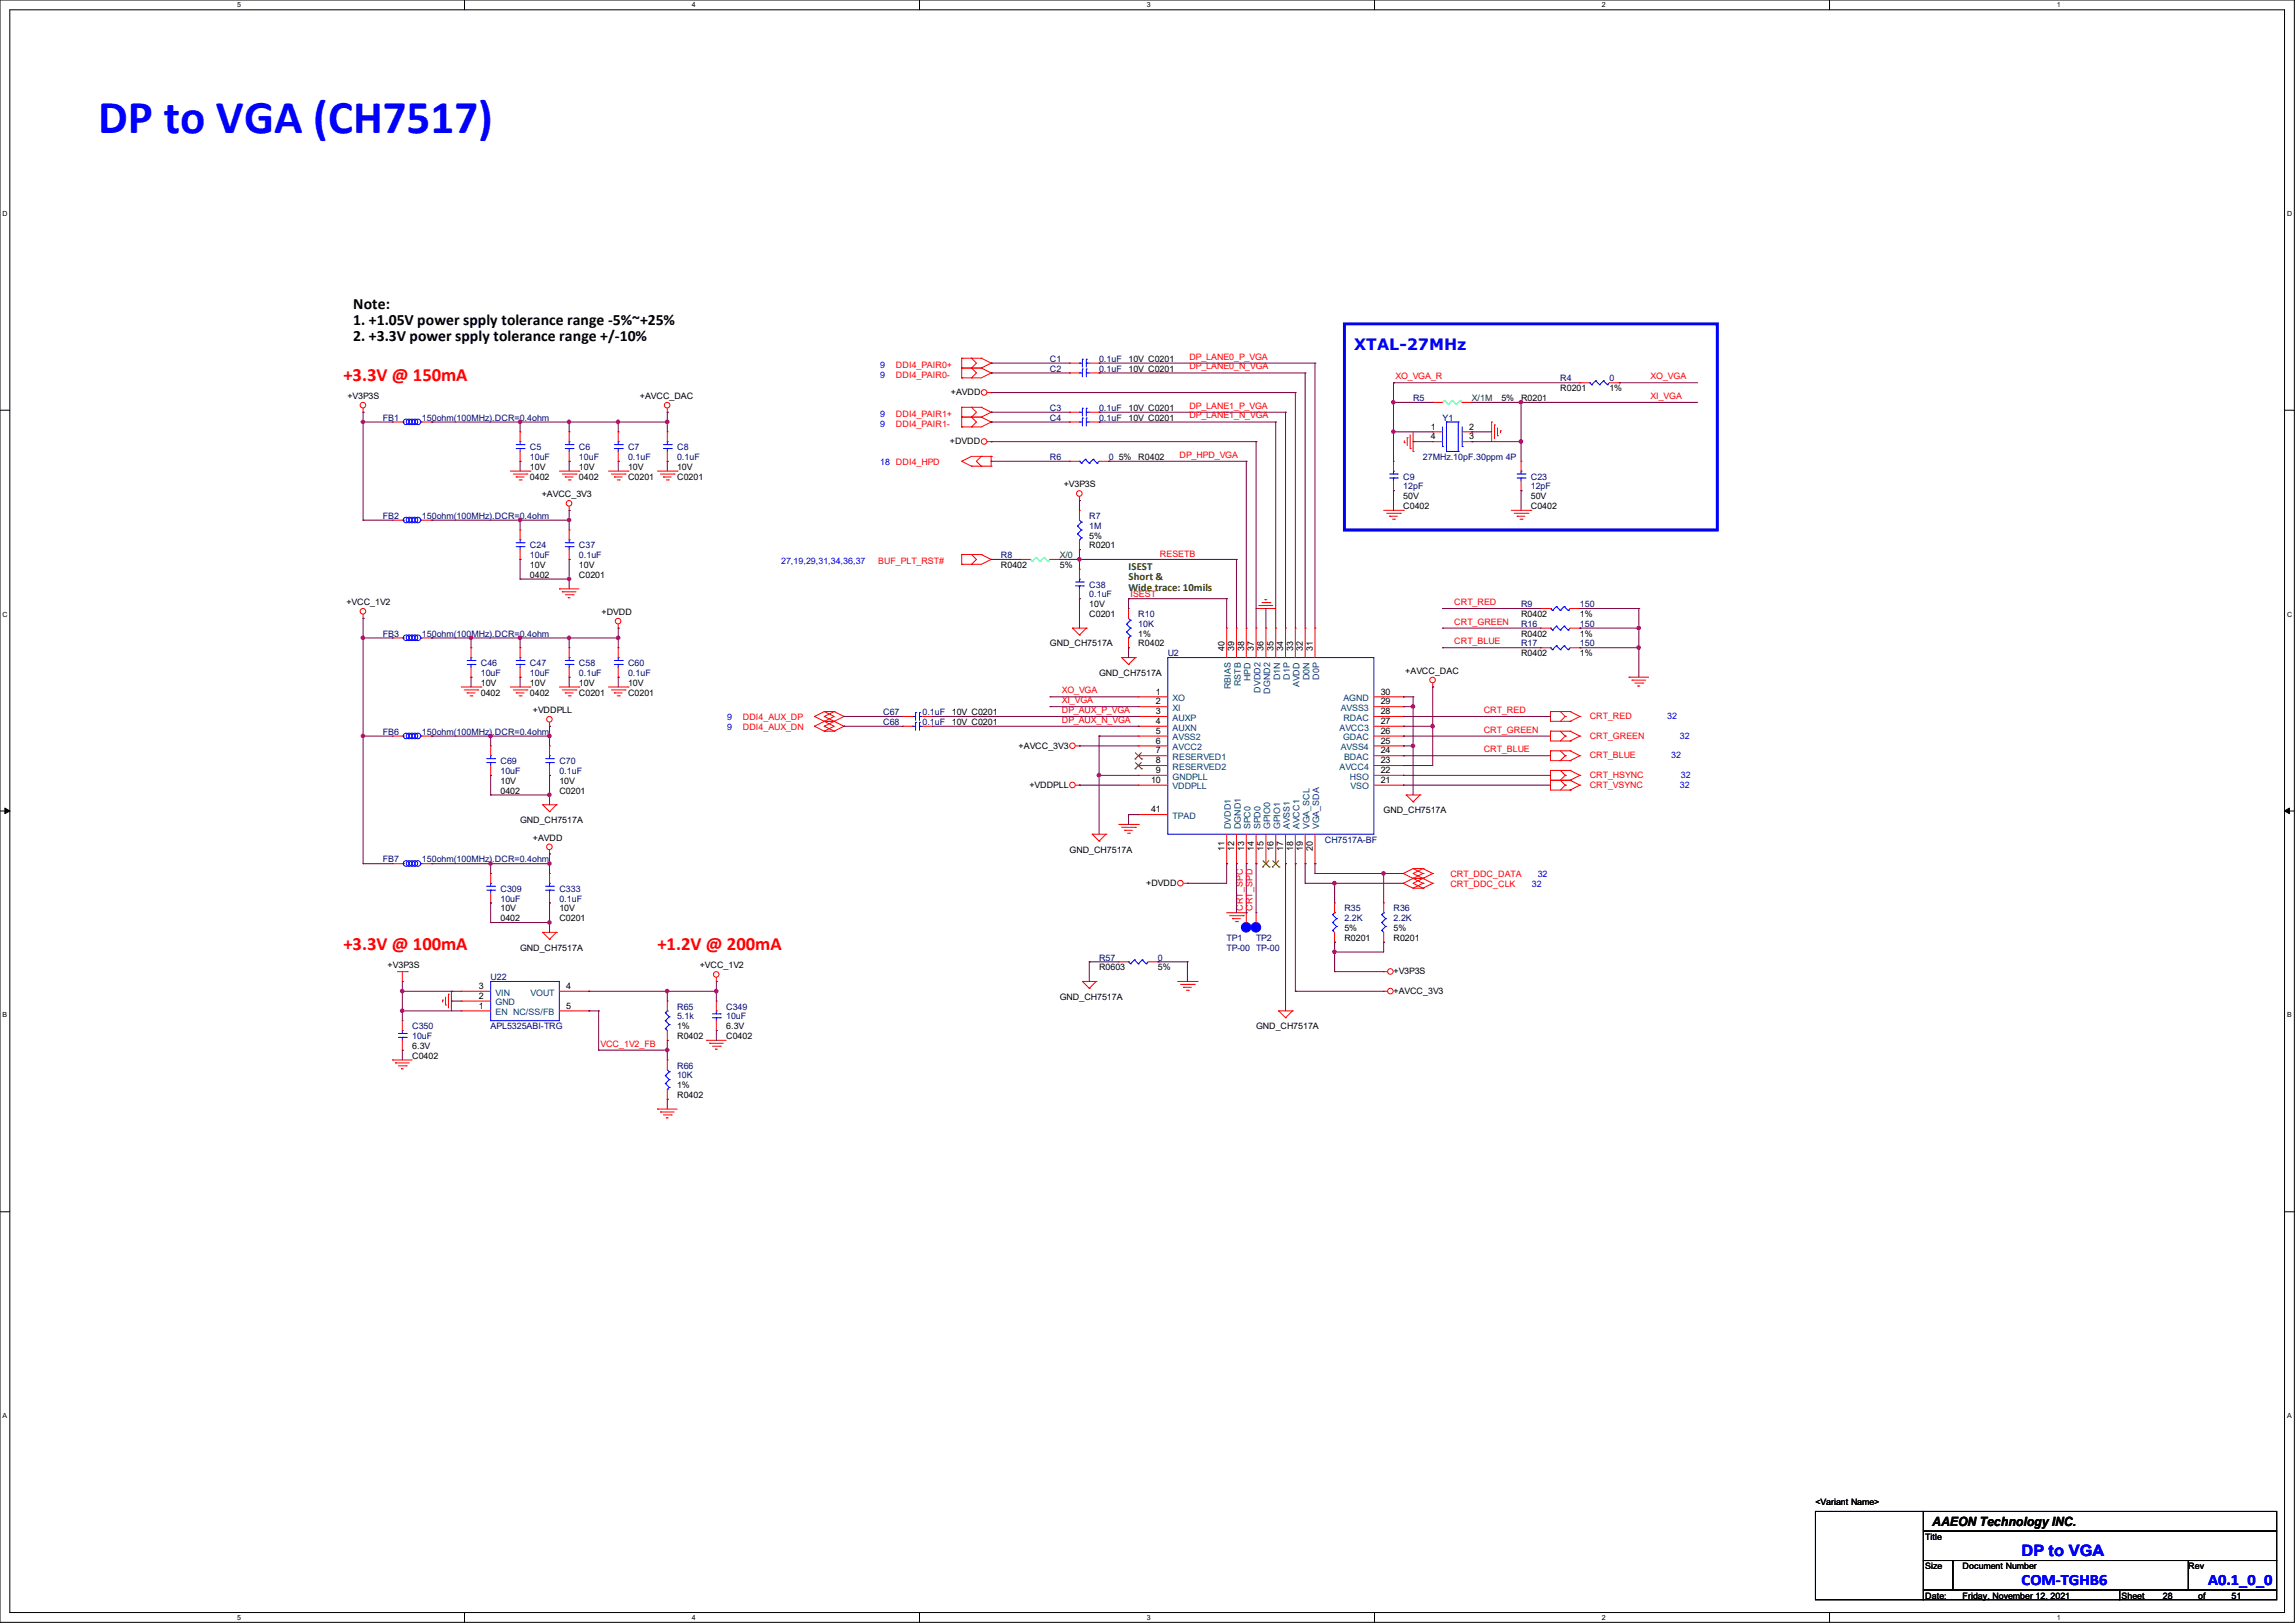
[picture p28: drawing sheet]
<svg xmlns="http://www.w3.org/2000/svg" width="297mm" height="210mm" viewBox="0 0 297 210" stroke-linecap="round" stroke-linejoin="round" font-family="sans-serif">
<defs><g id="words">
<text font-size="6.1" fill="#00f" x="12.7" y="17.2">DP to VGA (CH7517)</text>
<g font-size="2.4" fill="#f00">
<text x="44.4" y="49.3">+3.3V @ 150mA</text>
<text x="44.4" y="122.9">+3.3V @ 100mA</text>
<text x="85.1" y="122.9">+1.2V @ 200mA</text>
</g>
<g font-size="2">
<text x="45.7" y="40">Note:</text>
<text x="45.7" y="42.1">1. +1.05V power spply tolerance range -5%~+25%</text>
<text x="45.7" y="44.1">2. +3.3V power spply tolerance range +/-10%</text>
</g>
<g font-size="2" fill="#00f">
<text x="175.3" y="45.3">XTAL-27MHz</text>
<text x="261.6" y="201.3">DP to VGA</text>
<text x="261.6" y="205.2">COM-TGHB6</text>
<text x="285.8" y="205.2">A0.1_0_0</text>
</g>
<text font-size="1.7" x="250.1" y="197.4">AAEON Technology INC.</text>
<g font-size="1.4" fill="#008000">
<text x="146" y="73.7">ISEST</text>
<text x="146" y="75.1">Short &amp;</text>
<text x="146" y="76.5">Wide trace: 10mils</text>
</g>
<g font-size="1.1" fill="#00f">
<text x="113.9" y="47.6">9</text>
<text x="113.9" y="53.9">9</text>
<text x="113.9" y="48.9">9</text>
<text x="113.9" y="55.2">9</text>
<text x="113.9" y="60.2">18 DDI4_HPD</text>
<text x="101.1" y="73">27,19,29,31,34,36,37</text>
<text x="94.1" y="93.2">9</text>
<text x="94.1" y="94.4">9</text>
<text x="215.8" y="93.1">32</text>
<text x="217.4" y="95.6">32</text>
<text x="216.3" y="98.1">32</text>
<text x="217.4" y="101.9">32</text>
<text x="217.5" y="100.7">32</text>
<text x="199" y="113.5">32</text>
<text x="198.2" y="114.8">32</text>
</g>
<g font-size="1.1" fill="#f00">
<text x="115.9" y="47.6">DDI4_PAIR0+</text>
<text x="153.9" y="46.5">DP_LANE0_P_VGA</text>
<text x="153.9" y="47.8">DP_LANE0_N_VGA</text>
<text x="115.9" y="53.9">DDI4_PAIR1+</text>
<text x="115.9" y="48.9">DDI4_PAIR0-</text>
<text x="153.9" y="52.9">DP_LANE1_P_VGA</text>
<text x="180.6" y="49.1">XO_VGA_R</text>
<text x="213.6" y="49.1">XO_VGA</text>
<text x="213.6" y="51.6">XI_VGA</text>
<text x="115.9" y="55.2">DDI4_PAIR1-</text>
<text x="152.7" y="59.2">DP_HPD_VGA</text>
<text x="153.9" y="54.1">DP_LANE1_N_VGA</text>
<text x="113.7" y="73">BUF_PLT_RST#</text>
<text x="146.3" y="77.2">ISEST</text>
<text x="150.1" y="72.1">RESETB</text>
<text x="188.2" y="78.3">CRT_RED</text>
<text x="188.2" y="80.8">CRT_GREEN</text>
<text x="188.2" y="83.4">CRT_BLUE</text>
<text x="137.4" y="89.7">XO_VGA</text>
<text x="96.1" y="93.2">DDI4_AUX_DP</text>
<text x="96.1" y="94.4">DDI4_AUX_DN</text>
<text x="137.4" y="91">XI_VGA</text>
<text x="137.4" y="93.5">DP_AUX_N_VGA</text>
<text x="137.4" y="92.2">DP_AUX_P_VGA</text>
<text x="192" y="94.8">CRT_GREEN</text>
<text x="192" y="92.2">CRT_RED</text>
<text x="205.7" y="93.1">CRT_RED</text>
<text x="205.7" y="95.6">CRT_GREEN</text>
<text x="192" y="97.3">CRT_BLUE</text>
<text x="205.7" y="98.1">CRT_BLUE</text>
<text x="205.7" y="100.7">CRT_HSYNC</text>
<text x="205.7" y="101.9">CRT_VSYNC</text>
<text x="187.7" y="113.5">CRT_DDC_DATA</text>
<text x="160.8" y="117.9" transform="rotate(-90 160.8 117.9)">CRT_SPC</text>
<text x="162.1" y="117.9" transform="rotate(-90 162.1 117.9)">CRT_SPD</text>
<text x="187.7" y="114.8">CRT_DDC_CLK</text>
<text x="77.7" y="135.4">VCC_1V2_FB</text>
</g>
<g font-size="1.1" fill="#000080">
<text x="135.9" y="46.8">C1</text>
<text x="142.2" y="46.8">0.1uF</text>
<text x="135.9" y="48.1">C2</text>
<text x="135.9" y="53.2">C3</text>
<text x="142.2" y="48.1">0.1uF</text>
<text x="142.2" y="53.2">0.1uF</text>
<text x="182.9" y="51.9">R5</text>
<text x="201.9" y="49.4">R4</text>
<text x="208.3" y="49.4">0</text>
<text x="49.5" y="54.4">FB1</text>
<text x="54.6" y="54.4">150ohm(100MHz).DCR=0.4ohm</text>
<text x="68.6" y="58.3">C5</text>
<text x="68.6" y="59.5">10uF</text>
<text x="74.9" y="58.3">C6</text>
<text x="74.9" y="59.5">10uF</text>
<text x="81.3" y="58.3">C7</text>
<text x="81.3" y="59.5">0.1uF</text>
<text x="87.6" y="58.3">C8</text>
<text x="87.6" y="59.5">0.1uF</text>
<text x="135.9" y="59.5">R6</text>
<text x="135.9" y="54.4">C4</text>
<text x="142.2" y="54.4">0.1uF</text>
<text x="143.5" y="59.5">0</text>
<text x="184.1" y="59.5">27MHz.10pF.30ppm 4P</text>
<text x="186.7" y="54.4">Y1</text>
<text x="181.6" y="62.1">C9</text>
<text x="181.6" y="63.3">12pF</text>
<text x="198.1" y="62.1">C23</text>
<text x="198.1" y="63.3">12pF</text>
<text x="49.5" y="67.1">FB2</text>
<text x="54.6" y="67.1">150ohm(100MHz).DCR=0.4ohm</text>
<text x="68.6" y="71">C24</text>
<text x="74.9" y="71">C37</text>
<text x="141" y="67.1">R7</text>
<text x="141" y="68.4">1M</text>
<text x="68.6" y="72.2">10uF</text>
<text x="74.9" y="72.2">0.1uF</text>
<text x="129.5" y="72.2">R8</text>
<text x="141" y="76">C38</text>
<text x="141" y="77.3">0.1uF</text>
<text x="49.5" y="82.4">FB3</text>
<text x="54.6" y="82.4">150ohm(100MHz).DCR=0.4ohm</text>
<text x="147.3" y="79.8">R10</text>
<text x="147.3" y="81.1">10K</text>
<text x="196.8" y="78.6">R9</text>
<text x="196.8" y="81.1">R16</text>
<text x="196.8" y="83.7">R17</text>
<text x="204.5" y="78.6">150</text>
<text x="204.5" y="81.1">150</text>
<text x="204.5" y="83.7">150</text>
<text x="62.2" y="86.2">C46</text>
<text x="62.2" y="87.5">10uF</text>
<text x="68.6" y="86.2">C47</text>
<text x="68.6" y="87.5">10uF</text>
<text x="74.9" y="86.2">C58</text>
<text x="74.9" y="87.5">0.1uF</text>
<text x="81.3" y="86.2">C60</text>
<text x="81.3" y="87.5">0.1uF</text>
<text x="151.1" y="84.9">U2</text>
<text x="49.5" y="95.1">FB6</text>
<text x="54.6" y="95.1">150ohm(100MHz).DCR=0.4ohm</text>
<text x="114.3" y="92.5">C67</text>
<text x="114.3" y="93.8">C68</text>
<text x="119.4" y="92.5">0.1uF</text>
<text x="119.4" y="93.8">0.1uF</text>
<text x="64.8" y="98.9">C69</text>
<text x="64.8" y="100.2">10uF</text>
<text x="72.4" y="98.9">C70</text>
<text x="72.4" y="100.2">0.1uF</text>
<text x="49.5" y="111.6">FB7</text>
<text x="54.6" y="111.6">150ohm(100MHz).DCR=0.4ohm</text>
<text x="171.4" y="109.1">CH7517A-BF</text>
<text x="64.8" y="115.4">C309</text>
<text x="64.8" y="116.7">10uF</text>
<text x="72.4" y="115.4">C333</text>
<text x="72.4" y="116.7">0.1uF</text>
<text x="174" y="117.9">R35</text>
<text x="174" y="119.2">2.2K</text>
<text x="180.3" y="117.9">R36</text>
<text x="180.3" y="119.2">2.2K</text>
<text x="142.2" y="124.3">R57</text>
<text x="149.9" y="124.3">0</text>
<text x="158.7" y="121.8">TP1</text>
<text x="158.7" y="123">TP-00 TP-00</text>
<text x="162.6" y="121.8">TP2</text>
<text x="63.5" y="126.8">U22</text>
<text x="87.6" y="130.6">R65</text>
<text x="87.6" y="131.9">5.1k</text>
<text x="94" y="130.6">C349</text>
<text x="94" y="131.9">10uF</text>
<text x="53.3" y="133.2">C350</text>
<text x="53.3" y="134.5">10uF</text>
<text x="63.5" y="133.2">APL5325ABI-TRG</text>
<text x="87.6" y="138.3">R66</text>
<text x="87.6" y="139.5">10K</text>
</g>
<g font-size="1.1">
<text x="146" y="46.8">10V C0201</text>
<text x="45" y="51.6">+V3P3S</text>
<text x="82.8" y="51.6">+AVCC_DAC</text>
<text x="123.1" y="51.1">+AVDD</text>
<text x="146" y="48.1">10V C0201</text>
<text x="146" y="53.2">10V C0201</text>
<text x="194.3" y="51.9">5%</text>
<text x="196.8" y="51.9">R0201</text>
<text x="201.9" y="50.6">R0201</text>
<text x="208.3" y="50.6">1%</text>
<text x="122.9" y="57.5">+DVDD</text>
<text x="144.8" y="59.5">5%</text>
<text x="146" y="54.4">10V C0201</text>
<text x="147.3" y="59.5">R0402</text>
<text x="185.2" y="55.6">1</text>
<text x="185.2" y="56.9">4</text>
<text x="190.1" y="56.9">3</text>
<text x="190.1" y="55.6">2</text>
<text x="68.6" y="60.8">10V</text>
<text x="68.6" y="62.1">0402</text>
<text x="70.1" y="64.3">+AVCC_3V3</text>
<text x="74.9" y="60.8">10V</text>
<text x="74.9" y="62.1">0402</text>
<text x="81.3" y="62.1">C0201</text>
<text x="81.3" y="60.8">10V</text>
<text x="87.6" y="62.1">C0201</text>
<text x="87.6" y="60.8">10V</text>
<text x="137.7" y="63.1">+V3P3S</text>
<text x="181.6" y="65.9">C0402</text>
<text x="181.6" y="64.6">50V</text>
<text x="198.1" y="65.9">C0402</text>
<text x="198.1" y="64.6">50V</text>
<text x="141" y="71">R0201</text>
<text x="141" y="69.7">5%</text>
<text x="68.6" y="73.5">10V</text>
<text x="68.6" y="74.8">0402</text>
<text x="74.9" y="74.8">C0201</text>
<text x="74.9" y="73.5">10V</text>
<text x="129.5" y="73.5">R0402</text>
<text x="137.2" y="73.5">5%</text>
<text x="44.8" y="78.3">+VCC_1V2</text>
<text x="77.8" y="79.6">+DVDD</text>
<text x="135.9" y="83.7">GND_CH7517A</text>
<text x="141" y="79.8">C0201</text>
<text x="141" y="78.6">10V</text>
<text x="147.3" y="83.7">R0402</text>
<text x="147.3" y="82.4">1%</text>
<text x="196.8" y="79.8">R0402</text>
<text x="196.8" y="82.4">R0402</text>
<text x="204.5" y="79.8">1%</text>
<text x="204.5" y="82.4">1%</text>
<text x="62.2" y="88.7">10V</text>
<text x="68.6" y="88.7">10V</text>
<text x="74.9" y="88.7">10V</text>
<text x="81.3" y="88.7">10V</text>
<text x="142.2" y="87.5">GND_CH7517A</text>
<text x="149.6" y="89.9">1</text>
<text x="158.5" y="84.2" transform="rotate(-90 158.5 84.2)">40</text>
<text x="159.7" y="84.2" transform="rotate(-90 159.7 84.2)">39</text>
<text x="161" y="84.2" transform="rotate(-90 161 84.2)">38</text>
<text x="162.3" y="84.2" transform="rotate(-90 162.3 84.2)">37</text>
<text x="163.5" y="84.2" transform="rotate(-90 163.5 84.2)">36</text>
<text x="164.8" y="84.2" transform="rotate(-90 164.8 84.2)">35</text>
<text x="166.1" y="84.2" transform="rotate(-90 166.1 84.2)">34</text>
<text x="167.3" y="84.2" transform="rotate(-90 167.3 84.2)">33</text>
<text x="168.6" y="84.2" transform="rotate(-90 168.6 84.2)">32</text>
<text x="169.9" y="84.2" transform="rotate(-90 169.9 84.2)">31</text>
<text x="178.7" y="89.9">30</text>
<text x="181.9" y="87.2">+AVCC_DAC</text>
<text x="196.8" y="84.9">R0402</text>
<text x="204.5" y="84.9">1%</text>
<text x="62.2" y="90">0402</text>
<text x="68.6" y="90">0402</text>
<text x="69" y="92.3">+VDDPLL</text>
<text x="74.9" y="90">C0201</text>
<text x="81.3" y="90">C0201</text>
<text x="123.2" y="92.5">10V C0201</text>
<text x="123.2" y="93.8">10V C0201</text>
<text x="149.6" y="91.1">2</text>
<text x="149.6" y="92.4">3</text>
<text x="149.6" y="93.7">4</text>
<text x="149.6" y="95">5</text>
<text x="178.7" y="95">26</text>
<text x="178.7" y="93.7">27</text>
<text x="178.7" y="92.4">28</text>
<text x="178.7" y="91.1">29</text>
<text x="64.8" y="101.4">10V</text>
<text x="72.4" y="101.4">10V</text>
<text x="131.8" y="96.9">+AVCC_3V3</text>
<text x="133.2" y="101.9">+VDDPLL</text>
<text x="149" y="101.3">10</text>
<text x="149.6" y="96.2">6</text>
<text x="149.6" y="97.5">7</text>
<text x="149.6" y="98.8">8</text>
<text x="149.6" y="100">9</text>
<text x="178.7" y="101.3">21</text>
<text x="178.7" y="100">22</text>
<text x="178.7" y="98.8">23</text>
<text x="178.7" y="97.5">24</text>
<text x="178.7" y="96.2">25</text>
<text x="64.8" y="102.7">0402</text>
<text x="67.3" y="106.5">GND_CH7517A</text>
<text x="72.4" y="102.7">C0201</text>
<text x="149" y="105.1">41</text>
<text x="179.1" y="105.2">GND_CH7517A</text>
<text x="69" y="108.8">+AVDD</text>
<text x="138.4" y="110.3">GND_CH7517A</text>
<text x="158.5" y="110.1" transform="rotate(-90 158.5 110.1)">11</text>
<text x="159.7" y="110.1" transform="rotate(-90 159.7 110.1)">12</text>
<text x="161" y="110.1" transform="rotate(-90 161 110.1)">13</text>
<text x="162.3" y="110.1" transform="rotate(-90 162.3 110.1)">14</text>
<text x="163.5" y="110.1" transform="rotate(-90 163.5 110.1)">15</text>
<text x="164.8" y="110.1" transform="rotate(-90 164.8 110.1)">16</text>
<text x="166.1" y="110.1" transform="rotate(-90 166.1 110.1)">17</text>
<text x="167.3" y="110.1" transform="rotate(-90 167.3 110.1)">18</text>
<text x="168.6" y="110.1" transform="rotate(-90 168.6 110.1)">19</text>
<text x="169.9" y="110.1" transform="rotate(-90 169.9 110.1)">20</text>
<text x="64.8" y="117.9">10V</text>
<text x="64.8" y="119.2">0402</text>
<text x="72.4" y="119.2">C0201</text>
<text x="72.4" y="117.9">10V</text>
<text x="148.3" y="114.6">+DVDD</text>
<text x="50.2" y="125.3">+V3P3S</text>
<text x="67.3" y="123">GND_CH7517A</text>
<text x="90.5" y="125.3">+VCC_1V2</text>
<text x="142.2" y="125.6">R0603</text>
<text x="149.9" y="125.6">5%</text>
<text x="174" y="121.8">R0201</text>
<text x="174" y="120.5">5%</text>
<text x="180.3" y="121.8">R0201</text>
<text x="180.3" y="120.5">5%</text>
<text x="62" y="130.5">1</text>
<text x="62" y="129.2">2</text>
<text x="62" y="128">3</text>
<text x="73.3" y="128">4</text>
<text x="73.3" y="130.5">5</text>
<text x="137.2" y="129.4">GND_CH7517A</text>
<text x="180.3" y="128.6">+AVCC_3V3</text>
<text x="180.3" y="126.1">+V3P3S</text>
<text x="53.3" y="135.7">6.3V</text>
<text x="53.3" y="137">C0402</text>
<text x="87.6" y="134.5">R0402</text>
<text x="87.6" y="133.2">1%</text>
<text x="94" y="133.2">6.3V</text>
<text x="94" y="134.5">C0402</text>
<text x="162.6" y="133.2">GND_CH7517A</text>
<text x="87.6" y="142.1">R0402</text>
<text x="87.6" y="140.8">1%</text>
<text x="234.9" y="194.8">&lt;Variant Name&gt;</text>
<text x="249.2" y="199.2">Title</text>
<text x="249.2" y="203">Size</text>
<text x="254" y="203">Document Number</text>
<text x="283.2" y="203">Rev</text>
<text x="249.2" y="206.8">Date:</text>
<text x="254" y="206.8">Friday, November 12, 2021</text>
<text x="274.6" y="206.8">Sheet</text>
<text x="279.9" y="206.8">28</text>
<text x="284.5" y="206.8">of</text>
<text x="288.8" y="206.8">51</text>
</g>
<g font-size="1.1" fill="#008000">
<text x="190.5" y="51.9">X/1M</text>
<text x="137.2" y="72.2">X/0</text>
</g>
<g font-size="1.1" fill="#004080">
<text x="159.3" y="89.2" transform="rotate(-90 159.3 89.2)">RBIAS</text>
<text x="160.6" y="88.8" transform="rotate(-90 160.6 88.8)">RSTB</text>
<text x="161.8" y="88.2" transform="rotate(-90 161.8 88.2)">HPD</text>
<text x="163.1" y="89.7" transform="rotate(-90 163.1 89.7)">DVDD2</text>
<text x="164.4" y="89.8" transform="rotate(-90 164.4 89.8)">DGND2</text>
<text x="165.7" y="88.1" transform="rotate(-90 165.7 88.1)">D1N</text>
<text x="166.9" y="88" transform="rotate(-90 166.9 88)">D1P</text>
<text x="168.2" y="88.9" transform="rotate(-90 168.2 88.9)">AVDD</text>
<text x="169.5" y="88.1" transform="rotate(-90 169.5 88.1)">D0N</text>
<text x="170.7" y="88" transform="rotate(-90 170.7 88)">D0P</text>
<text x="151.8" y="90.7">XO</text>
<text x="151.8" y="92">XI</text>
<text x="151.8" y="93.3">AUXP</text>
<text x="151.8" y="94.5">AUXN</text>
<text x="151.8" y="95.8">AVSS2</text>
<text x="173.4" y="94.5">AVCC3</text>
<text x="173.5" y="92">AVSS3</text>
<text x="173.8" y="95.8">GDAC</text>
<text x="173.9" y="93.3">RDAC</text>
<text x="173.9" y="90.7">AGND</text>
<text x="151.8" y="97.1">AVCC2</text>
<text x="151.8" y="98.3">RESERVED1</text>
<text x="151.8" y="99.6">RESERVED2</text>
<text x="151.8" y="100.9">GNDPLL</text>
<text x="173.4" y="99.6">AVCC4</text>
<text x="173.5" y="97.1">AVSS4</text>
<text x="173.9" y="98.3">BDAC</text>
<text x="174.7" y="100.9">HSO</text>
<text x="151.8" y="102.2">VDDPLL</text>
<text x="151.8" y="106">TPAD</text>
<text x="159.3" y="107.3" transform="rotate(-90 159.3 107.3)">DVDD1</text>
<text x="160.6" y="107.3" transform="rotate(-90 160.6 107.3)">DGND1</text>
<text x="161.8" y="107.3" transform="rotate(-90 161.8 107.3)">SPC0</text>
<text x="163.1" y="107.3" transform="rotate(-90 163.1 107.3)">SPD0</text>
<text x="164.4" y="107.3" transform="rotate(-90 164.4 107.3)">GPIO0</text>
<text x="165.7" y="107.3" transform="rotate(-90 165.7 107.3)">GPIO1</text>
<text x="166.9" y="107.3" transform="rotate(-90 166.9 107.3)">AVSS1</text>
<text x="168.2" y="107.3" transform="rotate(-90 168.2 107.3)">AVCC1</text>
<text x="169.5" y="107.3" transform="rotate(-90 169.5 107.3)">VGA_SCL</text>
<text x="170.7" y="107.3" transform="rotate(-90 170.7 107.3)">VGA_SDA</text>
<text x="174.8" y="102.2">VSO</text>
<text x="64.1" y="131.4">EN NC/SS/FB</text>
<text x="64.1" y="130.1">GND</text>
<text x="64.1" y="128.8">VIN</text>
<text x="68.7" y="128.8">VOUT</text>
</g>
<g font-size=".9">
<text x="30.7" y=".9">5</text>
<text x="89.5" y=".9">4</text>
<text x="148.4" y=".9">3</text>
<text x="207.3" y=".9">2</text>
<text x="266.2" y=".9">1</text>
<text x=".3" y="28">D</text>
<text x="296" y="28">D</text>
<text x=".3" y="79.8">C</text>
<text x="296" y="79.8">C</text>
<text x=".3" y="131.7">B</text>
<text x="296" y="131.7">B</text>
<text x=".3" y="183.5">A</text>
<text x="296" y="183.5">A</text>
<text x="30.7" y="209.6">5</text>
<text x="89.5" y="209.6">4</text>
<text x="148.4" y="209.6">3</text>
<text x="207.3" y="209.6">2</text>
<text x="266.2" y="209.6">1</text>
</g>
</g></defs>
<path d="M0 0h296.9v209.9h-296.9zM1.3 1.3h294.4v207.4h-294.4z" fill="none" stroke="#000" stroke-width=".13"/>
<g fill="#fff">
<path d="M30.7 .1h.5v1h-.5z"/>
<path d="M30.7 208.8h.5v1h-.5z"/>
</g>
<path d="M60.1 0v1.3M60.1 208.7v1.2" fill="none" stroke="#000" stroke-width=".13"/>
<g fill="#fff">
<path d="M89.5 .1h.5v1h-.5z"/>
<path d="M89.5 208.8h.5v1h-.5z"/>
</g>
<path d="M119 0v1.3M119 208.7v1.2" fill="none" stroke="#000" stroke-width=".13"/>
<g fill="#fff">
<path d="M148.4 .1h.5v1h-.5z"/>
<path d="M148.4 208.8h.5v1h-.5z"/>
</g>
<path d="M177.9 0v1.3M177.9 208.7v1.2" fill="none" stroke="#000" stroke-width=".13"/>
<g fill="#fff">
<path d="M207.3 .1h.5v1h-.5z"/>
<path d="M207.3 208.8h.5v1h-.5z"/>
</g>
<path d="M236.8 0v1.3M236.8 208.7v1.2" fill="none" stroke="#000" stroke-width=".13"/>
<g fill="#fff">
<path d="M266.2 .1h.5v1h-.5z"/>
<path d="M266.2 208.8h.5v1h-.5z"/>
<path d="M.3 27.2h.7v1h-.7z"/>
<path d="M296 27.2h.6v1h-.6z"/>
<path d="M.3 79h.7v1h-.7z"/>
<path d="M296 79h.6v1h-.6z"/>
</g>
<path d="M0 53.1h1.3M295.7 53.1h1.2" fill="none" stroke="#000" stroke-width=".13"/>
<g fill="#fff">
<path d="M.3 130.9h.6v1h-.6z"/>
<path d="M296 130.9h.6v1h-.6z"/>
</g>
<path d="M0 104.9h1.3M295.7 104.9h1.2" fill="none" stroke="#000" stroke-width=".13"/>
<path d="M.6 104.6l.7 .3-.7 .4zM295.7 104.9l.6-.3v.7z" fill="#000" stroke="#000" stroke-width=".13"/>
<g fill="#fff">
<path d="M.3 182.7h.6v1h-.6z"/>
<path d="M296 182.7h.5v1h-.5z"/>
</g>
<path d="M0 156.8h1.3M295.7 156.8h1.2M234.9 195.6h14v11.4h-14zM248.9 195.6h45.7v2.5h-45.7zM248.9 198.1h45.7v3.8h-45.7zM248.9 201.9h3.8v3.8h-3.8zM248.9 205.7h25.4v1.3h-25.4zM252.7 201.9h30.5v3.8h-30.5zM274.3 205.7h20.3v1.3h-20.3zM283.2 201.9h11.4v3.8h-11.4z" fill="none" stroke="#000" stroke-width=".13"/>
<path d="M174 41.9h48.2v26.7h-48.2z" fill="none" stroke="#00f" stroke-width=".38"/>
<g fill="none" stroke="#f00" stroke-width=".13">
<path d="M47 53.3h.1M47 52.8v.5M50.8 54.6h.1M50.8 54.6h1.3M54.6 54.6h1.3M55.9 54.6h.1M67.3 59.7h.1M67.3 55.9h.1M67.3 55.9v1.2M67.3 58.4v1.3M73.7 59.7h.1M73.7 55.9h.1"/>
<path d="M73.7 55.9v1.2M73.7 58.4v1.3M80 59.7h.1M80 55.9h.1M80 55.9v1.2M80 58.4v1.3M86.4 53.3h.1M86.4 59.7h.1M86.4 55.9h.1M86.4 52.8v.5M86.4 55.9v1.2M86.4 58.4v1.3"/>
<path d="M124.5 54h.1M124.5 52.7h.1M124.5 55.2h.1M124.5 47.6h.1M124.5 46.4h.1M124.5 48.9h.1M124.5 59.7h.1M124.5 54h2.5M124.5 52.7h2.5M124.5 46.4v2.5M124.5 52.7v2.5M124.5 47.6h2.5"/>
<path d="M124.5 46.4h2.5M124.5 59.7l1.2 .6M125.7 54h.1M125.7 52.7h.1M125.7 55.2h.1M125.7 47.6h.1M125.7 46.4h.1M125.7 48.9h.1M125.7 52.7l.7 .6-.7 .7M125.7 54l.7 .6-.7 .6M125.7 46.4l.7 .6-.7 .6M125.7 47.6l.7 .7-.7 .6"/>
<path d="M127 52.7h.1M127 54h.1M127 46.4h.1M127 47.6h.1M127 59.1h.1M127 52.7l1.3 .6M127 54l1.3 .6M127 46.4l1.3 .6M127 47.6l1.3 .7M127 59.1l-.6 .6 .6 .6M127.8 50.8h.5M127.8 57.1h.5"/>
<path d="M128.3 50.8h.1M128.3 57.1h.1M128.3 53.3h.1M128.3 54.6h.1M128.3 47h.1M128.3 48.3h.1M128.3 59.1h.1M128.3 53.3l-1.3 .7M128.3 54.6l-1.3 .6h-2.5M128.3 47l-1.3 .6M128.3 48.3l-1.3 .6h-2.5M128.3 59.1h-2.6l-1.2 .6"/>
<path d="M128.3 59.1v1.2M138.4 48.3h.1M138.4 59.7h.1M138.4 53.3h.1M138.4 54.6h.1M138.4 47h.1M138.4 48.3h1.3M138.4 59.7h1.3M138.4 53.3h1.3M138.4 54.6h1.3M138.4 47h1.3M141 48.3h1.2"/>
<path d="M141 53.3h1.2M141 54.6h1.2M141 47h1.2M142.2 48.3h.1M142.2 53.3h.1M142.2 54.6h.1M142.2 47h.1M142.2 59.7h1.3M143.5 59.7h.1M180.3 59.7h.1M180.3 59.7v1.3M181.7 57.3h.1"/>
<path d="M181.7 57v.3M182.1 56.6h.1M182.1 56.6v1.1M182.5 58h.1M182.5 56.3v1.7M182.9 58.4h.1M182.9 55.9v2.5M185.4 52.1h.1M185.4 55.9h.1M185.4 57.1h.1M185.4 57.1h1.3M185.4 52.1h1.3"/>
<path d="M185.4 55.9h1.3M189.2 57.1h1.3M189.2 52.1h1.3M189.2 55.9h1.3M190.5 52.1h.1M190.5 57.1h.1M190.5 55.9h.1M193 54.6h.1M193 54.6v2.5M193.4 55h.1M193.4 55v1.8M193.8 56.4h.1"/>
<path d="M193.8 55.4v1M194.2 55.8h.1M194.2 55.8v.2M196.8 59.7h.1M196.8 59.7v1.3M204.5 49.5h.1M204.5 49.5h1.2M208.3 49.5h1.2M209.5 49.5h.1M47 79.5v.5M50.8 67.3h.1M50.8 67.3h1.3"/>
<path d="M54.6 67.3h1.3M55.9 67.3h.1M66 61h2.6M66.4 61.3h1.8M66.8 61.7h.1M66.8 61.7h1M67.2 62.1h.2M67.3 72.4h.1M67.3 68.6h.1M67.3 68.6v1.2M67.3 71.1v1.3M67.4 62.1h.1"/>
<path d="M68.2 61.3h.1M68.6 61h.1M72.4 76.2h.1M72.4 76.2h2.5M72.4 61h2.5M72.8 76.6h.1M72.8 76.6h1.7M72.8 61.3h1.7M73.2 61.7h.1M73.2 77h1M73.2 61.7h1M73.5 77.3h.1"/>
<path d="M73.5 77.3h.3M73.5 62.1h.3M73.7 66h.1M73.7 72.4h.1M73.7 68.6h.1M73.7 65.5v.5M73.7 68.6v1.2M73.7 71.1v1.3M73.8 62.1h.1M74.2 77h.1M74.5 61.3h.1M74.9 61h.1"/>
<path d="M78.7 61h2.6M79.1 61.3h1.8M79.5 61.7h.1M79.5 61.7h1M79.9 62.1h.2M80.1 62.1h.1M80.9 61.3h.1M81.3 61h.1M85.1 61h2.5M85.5 61.3h1.7M85.9 61.7h.1M85.9 61.7h1"/>
<path d="M86.2 62.1h.3M86.5 62.1h.1M87.2 61.3h.1M87.6 61h.1M124.5 73h.1M124.5 71.8h.1M124.5 71.8v1.2M124.5 71.8h2.5M125.7 60.3h.1M125.7 73h.1M125.7 71.8h.1M125.7 60.3h2.6"/>
<path d="M125.7 71.8l.7 .6-.7 .6M127 60.3h.1M127 71.8h.1M127 71.8l1.3 .6M128.3 60.3h.1M128.3 72.4h.1M128.3 72.4l-1.3 .6h-2.5M132.1 72.4h.1M132.1 72.4h1.2M135.9 72.4h1.3M137.2 72.4h.1M139.7 64.8h.1"/>
<path d="M139.7 77.5h.1M139.7 73.7h.1M139.7 66h.1M139.7 71.1h.1M139.7 64.3v.5M139.7 66v1.3M139.7 69.8v1.3M139.7 73.7v1.2M139.7 76.2v1.3M146 78.7h.1M146 78.7v1.3M162.6 78.7h.1"/>
<path d="M162.6 78.7h2.5M162.9 78.4h.1M162.9 78.4h1.8M163.3 78h1M163.7 77.6h.1M163.7 77.6h.3M164.3 78h.1M179.1 66h2.5M179.5 66.4h1.7M179.8 66.8h.1M179.8 66.8h1M180.2 67.2h.3"/>
<path d="M180.3 63.5h.1M180.3 62.2v1.3M180.5 67.2h.1M181.2 66.4h.1M181.6 66h.1M195.6 66h2.5M196 66.4h1.7M196.3 66.8h.1M196.3 66.8h1.1M196.7 67.2h.3M196.8 63.5h.1M196.8 62.2v1.3"/>
<path d="M197 67.2h.1M197.7 66.4h.1M198.1 66h.1M199.4 78.7h.1M199.4 78.7h1.3M203.2 78.7h1.3M204.5 78.7h.1M47 80h.1M50.8 82.5h.1M50.8 95.2h.1M50.8 82.5h1.3M50.8 95.2h1.3"/>
<path d="M54.6 82.5h1.3M54.6 95.2h1.3M55.9 82.5h.1M55.9 95.2h.1M59.7 88.9h2.5M60.1 89.3h1.7M60.5 89.7h.1M60.5 89.7h1M60.8 90h.3M61 87.6h.1M61 83.8h.1M61 83.8v1.3"/>
<path d="M61 86.4v1.2M61.1 90h.1M61.8 89.3h.1M62.2 88.9h.1M63.5 96.5h.1M63.5 96.5v1.3M63.5 99.1v1.2M66 88.9h2.6M66.4 89.3h1.8M66.8 89.7h.1M66.8 89.7h1M67.2 90h.2"/>
<path d="M67.3 87.6h.1M67.3 83.8h.1M67.3 83.8v1.3M67.3 86.4v1.2M67.4 90h.1M68.2 89.3h.1M68.6 88.9h.1M71.1 94h.1M71.1 96.5h.1M71.1 93.5v.5M71.1 96.5v1.3M71.1 99.1v1.2"/>
<path d="M72.4 88.9h2.5M72.8 89.3h1.7M73.2 89.7h.1M73.2 89.7h1M73.5 90h.3M73.7 87.6h.1M73.7 83.8h.1M73.7 83.8v1.3M73.7 86.4v1.2M73.8 90h.1M74.5 89.3h.1M74.9 88.9h.1"/>
<path d="M78.7 88.9h2.6M79.1 89.3h1.8M79.5 89.7h.1M79.5 89.7h1M79.9 90h.2M80 81.3h.1M80 87.6h.1M80 83.8h.1M80 80.8v.5M80 83.8v1.3M80 86.4v1.2M80.1 90h.1"/>
<path d="M80.9 89.3h.1M81.3 88.9h.1M105.4 92.7h.1M105.4 94h.1M105.4 92.7l2.5 1.3-1.2 .6M105.4 94l1.3 .6M106.7 92.1h.1M106.7 93.3h.1M106.7 92.7h.1M106.7 94.6h.1M106.7 94h.1M106.7 93.3h1.2"/>
<path d="M106.7 92.1h1.2M106.7 92.1l-1.3 .6M106.7 92.1l1.2 .6-2.5 1.3M106.7 92.7l2.5 1.3M106.7 94.6h1.2M106.7 94l1.2 .6M107.9 93.3h.1M107.9 92.1h.1M107.9 94.6h.1M107.9 92.1l1.3 .6M107.9 92.1l-1.2 .6M109.2 92.7h.1"/>
<path d="M109.2 94h.1M109.2 92.7l-2.5 1.3M109.2 94l-1.3 .6M116.8 92.7h.1M116.8 94h.1M116.8 92.7h1.3M116.8 94h1.3M119.4 92.7h1.2M119.4 94h1.2M120.6 92.7h.1M120.6 94h.1M138.8 81.3h.1"/>
<path d="M138.8 81.3h1.8M138.8 81.3l.9 .9M139.2 96.5h.5M139.7 82.2h.1M139.7 96.5h.1M140.6 81.3h.1M140.6 81.3l-.9 .9M145.2 85.1h.1M145.2 85.1h1.7M145.2 85.1l.8 .9M146 86h.1M146 83.8h.1"/>
<path d="M146 82.5v1.3M146.9 85.1h.1M146.9 85.1l-.9 .9M147.3 90.2h.1M147.3 91.4h.1M147.3 92.7h.1M147.3 94h.1M147.3 95.2h.1M147.3 96.5h.1M147.3 97.8h.1M147.3 99.1h.1M147.3 96.5h3.8"/>
<path d="M147.3 95.2h3.8M147.3 92.7h3.8M147.3 90.2h3.8M147.3 91.4h3.8M147.3 94h3.8M147.3 97.8h3.8M147.3 99.1h3.8M158.7 81.3h.1M158.7 81.3v3.8M160 81.3h.1M160 81.3v3.8M161.3 81.3h.1"/>
<path d="M161.3 81.3v3.8M162.6 81.3h.1M162.6 81.3v3.8M163.8 81.3h.1M163.8 81.3v3.8M165.1 81.3h.1M165.1 81.3v3.8M166.4 81.3h.1M166.4 81.3v3.8M167.6 81.3h.1M167.6 81.3v3.8M168.9 81.3h.1"/>
<path d="M168.9 81.3v3.8M170.2 81.3h.1M170.2 81.3v3.8M177.8 96.5h3.8M177.8 95.2h3.8M177.8 92.7h3.8M177.8 90.2h3.8M177.8 91.4h3.8M177.8 94h3.8M177.8 97.8h3.8M177.8 99.1h3.8M181.6 99.1h.1"/>
<path d="M181.6 97.8h.1M181.6 96.5h.1M181.6 95.2h.1M181.6 94h.1M181.6 92.7h.1M181.6 91.4h.1M181.6 90.2h.1M185.4 88.9h.1M185.4 88.4v.5M199.4 81.3h.1M199.4 83.8h.1M199.4 81.3h1.3"/>
<path d="M199.4 83.8h1.3M200.7 92.1h.1M200.7 97.2h.1M200.7 94.6h.1M200.7 99.7h.1M200.7 92.1v1.2h2.5M200.7 92.1h2.5M200.7 94.6h2.5M200.7 94.6v1.3h2.5M200.7 97.2v1.2h2.5M200.7 99.7v2.5h2.5M200.7 97.2h2.5"/>
<path d="M200.7 99.7h2.5M201.9 92.1l.7 .6M201.9 97.2l.7 .6M201.9 94.6l.7 .6M201.9 99.7l.7 .6M202.6 92.7h.1M202.6 97.8h.1M202.6 95.2h.1M202.6 92.7l-.7 .6M202.6 97.8l-.7 .6M202.6 95.2l-.7 .7M203.2 93.3h.1"/>
<path d="M203.2 92.1h.1M203.2 98.4h.1M203.2 97.2h.1M203.2 95.9h.1M203.2 94.6h.1M203.2 99.7h.1M203.2 81.3h1.3M203.2 92.1l1.3 .6M203.2 97.2l1.3 .6M203.2 94.6l1.3 .6M203.2 99.7l1.3 .6M203.2 83.8h1.3"/>
<path d="M204.5 92.7h.1M204.5 97.8h.1M204.5 95.2h.1M204.5 81.3h.1M204.5 83.8h.1M204.5 92.7l-1.3 .6M204.5 97.8l-1.3 .6M204.5 95.2l-1.3 .7M210.8 87.6h.1M210.8 87.6h2.6M211.2 88h.1M211.2 88h1.8"/>
<path d="M211.6 88.4h1M212 88.8h.1M212 88.8h.2M212.6 88.4h.1M50.8 111.8h.1M50.8 111.8h1.3M54.6 111.8h1.3M55.9 111.8h.1M63.5 116.8h.1M63.5 113h.1M63.5 100.3h.1M63.5 113v1.3"/>
<path d="M63.5 115.6v1.2M70.2 104.1h.1M70.2 104.1h1.8M70.2 104.1l.9 .9M71.1 105h.1M71.1 110.5h.1M71.1 100.3h.1M71.1 116.8h.1M71.1 113h.1M71.1 110v.5M71.1 113v1.3M71.1 115.6v1.2"/>
<path d="M72 104.1h.1M72 104.1l-.9 .9M139.2 101.6h.5M139.7 101.6h.1M141.4 107.9h.1M141.4 107.9h1.7M141.4 107.9l.8 .9M142.2 108.8h.1M143.1 107.9h.1M143.1 107.9l-.9 .9M144.8 106.7h2.5M145.2 107.1h1.7"/>
<path d="M145.5 107.4h.1M145.5 107.4h1.1M145.9 107.8h.3M146.2 107.8h.1M146.9 107.1h.1M147.3 106.7h.1M147.3 100.3h.1M147.3 101.6h.1M147.3 105.4h.1M147.3 101.6h3.8M147.3 100.3h3.8M147.3 105.4h3.8"/>
<path d="M153.2 114.3h.5M153.7 114.3h.1M158.7 111.8h.1M158.7 118.1h2.6M158.7 107.9v3.9M159.1 118.5h1.8M159.5 118.9h.1M159.5 118.9h1M159.9 119.3h.2M160 111.8h.1M160 107.9v3.9M160.1 119.3h.1"/>
<path d="M160.9 118.5h.1M161.3 118.1h.1M161.3 111.8h.1M161.3 107.9v3.9M161.3 118.1v1.3M162.6 111.8h.1M162.6 118.1h.1M162.6 107.9v3.9M162.6 118.1v1.3M163.8 111.8h.1M163.8 107.9v3.9M165.1 111.8h.1"/>
<path d="M165.1 107.9v3.9M166.4 111.8h.1M166.4 107.9v3.9M167.6 111.8h.1M167.6 107.9v3.9M168.9 111.8h.1M168.9 107.9v3.9M170.2 111.8h.1M170.2 107.9v3.9M172.7 116.8h.1M172.7 116.8v1.3M177.8 101.6h3.8"/>
<path d="M177.8 100.3h3.8M179.1 116.8h.1M179.1 116.8v1.3M181.6 113h.1M181.6 114.3h.1M181.6 101.6h.1M181.6 100.3h.1M181.6 113l2.5 1.3M181.6 114.3l1.3 .6M182 102.9h.1M182 102.9h1.8M182 102.9l.9 .9"/>
<path d="M182.9 103.8h.1M182.9 113.7h.1M182.9 112.4h.1M182.9 114.9h.1M182.9 113.7h1.2M182.9 112.4h1.2M182.9 112.4l-1.3 .6M182.9 112.4l1.2 .6M182.9 114.9h1.2M183.8 102.9h.1M183.8 102.9l-.9 .9M184.1 112.4h.1"/>
<path d="M184.1 113.7h.1M184.1 113h.1M184.1 114.9h.1M184.1 114.3h.1M184.1 112.4l1.3 .6M184.1 112.4l-1.2 .6 1.2 .7M184.1 113l-2.5 1.3M184.1 113.7l1.3 .6M184.1 113.7l-1.2 .6 1.2 .6M184.1 114.3l-1.2 .6M185.4 113h.1M185.4 114.3h.1"/>
<path d="M185.4 113l-1.3 .7M185.4 114.3l-1.3 .6M200.7 101h.1M200.7 101h2.5M202.6 100.3h.1M202.6 101.6h.1M202.6 100.3l-.7 .7 .7 .6M202.6 101.6l-.7 .6M203.2 101h.1M203.2 102.2h.1M203.2 101l1.3 .6M204.5 100.3h.1"/>
<path d="M204.5 101.6h.1M204.5 100.3l-1.3 .7M204.5 101.6l-1.3 .6M50.8 137.2h.1M50.8 137.2h2.5M51.2 137.5h.1M51.2 137.5h1.8M51.4 125.7h1.3M51.6 137.9h1M51.9 138.3h.1M51.9 138.3h.3M52.1 127h.1"/>
<path d="M52.1 135.9h.1M52.1 132.1h.1M52.1 125.7v1.3M52.1 132.1v1.2M52.1 134.6v1.3M52.6 137.9h.1M52.7 125.7h.1M57.3 129.4h.1M57.3 129.4v.3M57.7 130h.1M57.7 129v1M58 128.7h.1"/>
<path d="M58 128.7v1.7M58.4 128.3h.1M58.4 128.3v2.5M59.7 130.8h.1M59.7 129.5h.1M59.7 128.3h.1M59.7 130.8h3.8M59.7 128.3h3.8M59.7 129.5h3.8M70.2 120.6h.1M70.2 120.6h1.8M70.2 120.6l.9 .9"/>
<path d="M71.1 121.5h.1M72 120.6h.1M72 120.6l-.9 .9M72.4 130.8h3.8M72.4 128.3h3.8M76.2 128.3h.1M76.2 130.8h.1M86.4 134.6h.1M86.4 129.5h.1M86.4 137.2h.1M86.4 129.5v1.3M86.4 133.3v1.3"/>
<path d="M86.4 137.2v1.2M91.4 134.6h.1M91.4 134.6h2.6M91.8 135h.1M91.8 135h1.8M92.2 135.4h1M92.6 135.8h.1M92.6 135.8h.2M92.7 127h.1M92.7 133.3h.1M92.7 129.5h.1M92.7 126.5v.5"/>
<path d="M92.7 129.5v1.3M92.7 132.1v1.2M93.2 135.4h.1M140.1 127h.1M140.1 127h1.8M140.1 127l.9 .9M141 127.9h.1M141.9 127h.1M141.9 127l-.9 .9M144.8 124.5h.1M144.8 124.5h1.2M148.6 124.5h1.3"/>
<path d="M149.9 124.5h.1M152.4 127h2.5M152.8 127.4h1.8M153.2 127.8h.1M153.2 127.8h1M153.5 128.1h.3M153.8 128.1h.1M154.6 127.4h.1M154.9 127h.1M165.5 130.8h.1M165.5 130.8h1.8M165.5 130.8l.9 .9"/>
<path d="M166.4 131.7h.1M167.3 130.8h.1M167.3 130.8l-.9 .9M172.7 121.9h.1M172.7 120.6v1.3M179.1 128.3h.1M179.1 125.7h.1M179.1 121.9h.1M179.1 128.3h.5M179.1 125.7h.5M179.1 120.6v1.3M85.1 143.5h.1"/>
<path d="M85.1 143.5h2.5M85.5 143.9h.1M85.5 143.9h1.7M85.9 144.3h1M86.2 144.7h.1M86.2 144.7h.3M86.4 142.2h.1M86.4 141v1.2M86.9 144.3h.1"/>
<circle cx="47" cy="52.4" r=".36"/>
<circle cx="86.3" cy="52.4" r=".36"/>
<circle cx="127.4" cy="50.8" r=".36"/>
<circle cx="127.4" cy="57.1" r=".36"/>
<circle cx="47" cy="79.1" r=".36"/>
<circle cx="73.6" cy="65.1" r=".36"/>
<circle cx="139.7" cy="63.9" r=".36"/>
<circle cx="71.1" cy="93.1" r=".36"/>
<circle cx="80" cy="80.4" r=".36"/>
<circle cx="138.8" cy="96.5" r=".36"/>
<circle cx="185.4" cy="88" r=".36"/>
<circle cx="71.1" cy="109.6" r=".36"/>
<circle cx="138.8" cy="101.6" r=".36"/>
<circle cx="152.8" cy="114.3" r=".36"/>
<circle cx="92.7" cy="126.1" r=".36"/>
<circle cx="179.9" cy="128.2" r=".36"/>
<circle cx="179.9" cy="125.7" r=".36"/>
</g>
<g fill="none" stroke="#00f" stroke-width=".13">
<path d="M52.1 54.6h.1M52.2 54.6h.1M54.5 54.6h.1M66.8 57.5h1M66.8 58h1M67.3 57.1h.1M67.3 58h.1M67.3 57.1v.4M67.3 58v.4M67.8 57.5h.1M67.8 58h.1M73.2 57.5h1"/>
<path d="M73.2 58h1M73.7 57.1h.1M73.7 58h.1M73.7 57.1v.4M73.7 58v.4M74.2 57.5h.1M74.2 58h.1M79.5 57.5h1M79.5 58h1M80 57.1h.1M80 58h.1M80 57.1v.4"/>
<path d="M80 58v.4M80.5 57.5h.1M80.5 58h.1M85.9 57.5h1M85.9 58h1M86.4 57.1h.1M86.4 58h.1M86.4 57.1v.4M86.4 58v.4M86.9 57.5h.1M86.9 58h.1M139.7 48.3h.1"/>
<path d="M139.7 59.7h.1M139.7 53.3h.1M139.7 54.6h.1M139.7 47h.1M139.7 48.3h.4M139.7 59.7l.3 .2M139.7 53.3h.4M139.7 54.6h.4M139.7 47h.4M140 59.9h.1M140.1 47.8h.1M140.1 52.8h.1"/>
<path d="M140.1 54.1h.1M140.1 46.5h.1M140.1 46.5v1M140.1 47.8v1M140.1 52.8v1M140.1 54.1v1M140.5 59.4h.1M140.5 59.4l-.5 .5M140.5 59.4l.5 .5M140.6 47.8h.1M140.6 48.3h.1M140.6 52.8h.1"/>
<path d="M140.6 53.3h.1M140.6 54.1h.1M140.6 54.6h.1M140.6 46.5h.1M140.6 47h.1M140.6 48.3h.4M140.6 46.5v1M140.6 47.8v1M140.6 52.8v1M140.6 54.1v1M140.6 53.3h.4M140.6 54.6h.4"/>
<path d="M140.6 47h.4M141 59.9h.1M141.5 59.4h.1M141.5 59.4l.5 .5M141.5 59.4l-.5 .5M142 59.9h.1M142.2 59.7l-.2 .2M186.7 57.8h.1M186.7 55.2v2.6M187.2 58.4h.1M187.2 54.6h.1M187.2 54.6h1.5"/>
<path d="M187.2 54.6v3.8M187.2 58.4h1.5M188.7 58.4h.1M188.7 54.6h.1M188.7 54.6v3.8M189.2 57.8h.1M189.2 55.2v2.6M205.7 49.5h.1M205.7 49.5l.3 .3M206 49.8h.1M206.5 49.3h.1M206.5 49.3l-.5 .5"/>
<path d="M206.5 49.3l.5 .5M207 49.8h.1M207.5 49.3h.1M207.5 49.3l.5 .5M207.5 49.3l-.5 .5M208 49.8h.1M208.3 49.5l-.3 .3M52.1 67.3h.1M52.2 67.3h.1M54.5 67.3h.1M66.8 70.2h1M66.8 70.7h1"/>
<path d="M67.3 69.8h.1M67.3 70.7h.1M67.3 69.8v.4M67.3 70.7v.4M67.8 70.2h.1M67.8 70.7h.1M73.2 70.2h1M73.2 70.7h1M73.7 69.8h.1M73.7 70.7h.1M73.7 69.8v.4M73.7 70.7v.4"/>
<path d="M74.2 70.2h.1M74.2 70.7h.1M139.2 75.3h1M139.2 75.8h1M139.4 68.1h.1M139.4 69.1h.1M139.4 69.1l.6 .5M139.4 68.1l.6 .5M139.7 74.9h.1M139.7 75.8h.1M139.7 69.8h.1M139.7 74.9v.4"/>
<path d="M139.7 75.8v.4M139.7 67.3l.3 .3M140 69.6h.1M140 67.6h.1M140 68.6h.1M140 69.6l-.3 .2M140 67.6l-.6 .5M140 68.6l-.6 .5M140.2 75.3h.1M140.2 75.8h.1M179.8 61.3h1M179.8 61.8h1"/>
<path d="M180.3 61h.1M180.3 61.8h.1M180.3 61v.3M180.3 61.8v.4M180.8 61.3h.1M180.8 61.8h.1M196.3 61.3h1.1M196.3 61.8h1.1M196.8 61h.1M196.8 61.8h.1M196.8 61v.3M196.8 61.8v.4"/>
<path d="M197.4 61.3h.1M197.4 61.8h.1M200.7 78.7h.1M200.7 78.7l.2 .3M200.9 79h.1M201.4 78.5h.1M201.4 78.5l-.5 .5M201.4 78.5l.5 .5M201.9 79h.1M202.4 78.5h.1M202.4 78.5l.5 .5M202.4 78.5l-.5 .5"/>
<path d="M202.9 79h.1M203.2 78.7l-.3 .3M52.1 82.5h.1M52.1 95.2h.1M52.2 82.5h.1M52.2 95.2h.1M54.5 82.5h.1M54.5 95.2h.1M60.5 85.5h1M60.5 86h1M61 85.1h.1M61 86h.1"/>
<path d="M61 85.1v.4M61 86v.4M61.5 85.5h.1M61.5 86h.1M63 98.2h1M63 98.7h1M63.5 97.8h.1M63.5 98.7h.1M63.5 97.8v.4M63.5 98.7v.4M64 98.2h.1M64 98.7h.1"/>
<path d="M66.8 85.5h1M66.8 86h1M67.3 85.1h.1M67.3 86h.1M67.3 85.1v.4M67.3 86v.4M67.8 85.5h.1M67.8 86h.1M70.6 98.2h1M70.6 98.7h1M71.1 97.8h.1M71.1 98.7h.1"/>
<path d="M71.1 97.8v.4M71.1 98.7v.4M71.6 98.2h.1M71.6 98.7h.1M73.2 85.5h1M73.2 86h1M73.7 85.1h.1M73.7 86h.1M73.7 85.1v.4M73.7 86v.4M74.2 85.5h.1M74.2 86h.1"/>
<path d="M79.5 85.5h1M79.5 86h1M80 85.1h.1M80 86h.1M80 85.1v.4M80 86v.4M80.5 85.5h.1M80.5 86h.1M118.1 92.7h.1M118.1 94h.1M118.1 92.7h.4M118.1 94h.4"/>
<path d="M118.5 92.2h.1M118.5 93.5h.1M118.5 92.2v1M118.5 93.5v1M119 92.2h.1M119 92.7h.1M119 93.5h.1M119 94h.1M119 92.7h.4M119 92.2v1M119 93.5v1M119 94h.4"/>
<path d="M145.8 80.8h.1M145.8 81.8h.1M145.8 81.8l.5 .5M145.8 80.8l.5 .5M146 82.5h.1M146 80l.3 .3M146.3 82.3h.1M146.3 80.3h.1M146.3 81.3h.1M146.3 82.3l-.3 .2M146.3 80.3l-.5 .5M146.3 81.3l-.5 .5"/>
<path d="M151.1 85.1h26.7v22.8h-26.7zM200.7 81.3h.1M200.7 83.8h.1M200.7 81.3l.2 .2M200.7 83.8l.2 .3M200.9 81.5h.1M200.9 84.1h.1M201.4 81h.1M201.4 83.6h.1M201.4 81l-.5 .5M201.4 81l.5 .5M201.4 83.6l-.5 .5"/>
<path d="M201.4 83.6l.5 .5M201.9 81.5h.1M201.9 84.1h.1M202.4 81h.1M202.4 83.6h.1M202.4 81l.5 .5M202.4 81l-.5 .5M202.4 83.6l.5 .5M202.4 83.6l-.5 .5M202.9 81.5h.1M202.9 84.1h.1M203.2 81.3l-.3 .2"/>
<path d="M203.2 83.8l-.3 .3M52.1 111.8h.1M52.2 111.8h.1M54.5 111.8h.1M63 114.7h1M63 115.2h1M63.5 114.3h.1M63.5 115.2h.1M63.5 114.3v.4M63.5 115.2v.4M64 114.7h.1M64 115.2h.1"/>
<path d="M70.6 114.7h1M70.6 115.2h1M71.1 114.3h.1M71.1 115.2h.1M71.1 114.3v.4M71.1 115.2v.4M71.6 114.7h.1M71.6 115.2h.1M172.5 118.4h.1M172.5 119.4h.1M172.5 118.4l.5 .5M172.5 119.4l.5 .5"/>
<path d="M172.7 118.1h.1M172.7 118.1l-.2 .3M173 119.9h.1M173 118.9h.1M173 119.9l-.5 .5M173 118.9l-.5 .5M178.8 118.4h.1M178.8 119.4h.1M178.8 118.4l.5 .5M178.8 119.4l.5 .5M179.1 118.1h.1M179.1 118.1l-.3 .3"/>
<path d="M179.3 119.9h.1M179.3 118.9h.1M179.3 119.9l-.5 .5M179.3 118.9l-.5 .5M51.6 133.7h1M51.6 134.2h1M52.1 133.3h.1M52.1 134.2h.1M52.1 133.3v.4M52.1 134.2v.4M52.6 133.7h.1M52.6 134.2h.1"/>
<path d="M63.5 127h8.9v5.1h-8.9zM86.1 131.1h.1M86.1 133.1h.1M86.1 132.1h.1M86.1 139.2h.1M86.1 131.1l.5 .5M86.1 133.1l.3 .2M86.1 132.1l.5 .5M86.1 139.2l.5 .5M86.4 130.8h.1M86.4 130.8l-.3 .3M86.4 138.4l.2 .3"/>
<path d="M86.6 132.6h.1M86.6 131.6h.1M86.6 138.7h.1M86.6 139.7h.1M86.6 132.6l-.5 .5M86.6 131.6l-.5 .5M86.6 138.7l-.5 .5M86.6 139.7l-.5 .5M92.2 131.2h1M92.2 131.7h1M92.7 130.8h.1M92.7 131.7h.1"/>
<path d="M92.7 130.8v.4M92.7 131.7v.4M93.2 131.2h.1M93.2 131.7h.1M146 124.5h.1M146 124.5l.3 .2M146.3 124.7h.1M146.8 124.2h.1M146.8 124.2l-.5 .5M146.8 124.2l.5 .5M147.3 124.7h.1M147.8 124.2h.1"/>
<path d="M147.8 124.2l.5 .5M147.8 124.2l-.5 .5M148.3 124.7h.1M148.6 124.5l-.3 .2M172.5 120.4h.1M172.5 120.4l.2 .2M178.8 120.4h.1M178.8 120.4l.3 .2M86.1 140.2h.1M86.1 140.2l.5 .5M86.4 141h.1M86.6 140.7h.1"/>
<path d="M86.6 140.7l-.2 .3"/>
<circle cx="52.6" cy="54.6" r=".36"/>
<circle cx="52.9" cy="54.6" r=".36"/>
<circle cx="53.3" cy="54.6" r=".36"/>
<circle cx="53.7" cy="54.6" r=".36"/>
<circle cx="54.1" cy="54.6" r=".36"/>
<circle cx="52.6" cy="67.3" r=".36"/>
<circle cx="52.9" cy="67.3" r=".36"/>
<circle cx="53.3" cy="67.3" r=".36"/>
<circle cx="53.7" cy="67.3" r=".36"/>
<circle cx="54.1" cy="67.3" r=".36"/>
<circle cx="52.6" cy="95.2" r=".36"/>
<circle cx="52.6" cy="82.5" r=".36"/>
<circle cx="52.9" cy="95.2" r=".36"/>
<circle cx="52.9" cy="82.5" r=".36"/>
<circle cx="53.3" cy="82.5" r=".36"/>
<circle cx="53.3" cy="95.2" r=".36"/>
<circle cx="53.7" cy="82.5" r=".36"/>
<circle cx="53.7" cy="95.2" r=".36"/>
<circle cx="54.1" cy="82.5" r=".36"/>
<circle cx="54.1" cy="95.2" r=".36"/>
<circle cx="52.6" cy="111.7" r=".36"/>
<circle cx="52.9" cy="111.7" r=".36"/>
<circle cx="53.3" cy="111.7" r=".36"/>
<circle cx="53.7" cy="111.7" r=".36"/>
<circle cx="54.1" cy="111.7" r=".36"/>
</g>
<g fill="none" stroke="#00ff80" stroke-width=".13">
<path d="M186.9 51.8h.1M186.9 51.8l-.2 .3M186.9 51.8l.6 .5M187.5 52.3h.1M188 51.8h.1M188 51.8l-.5 .5M188 51.8l.5 .5M188.5 52.3h.1M189 51.8h.1M189 51.8l-.5 .5M189 51.8l.2 .3M189.2 52.1h.1"/>
<path d="M133.3 72.4h.1M133.3 72.4l.3 .2M133.6 72.6h.1M134.1 72.1h.1M134.1 72.1l-.5 .5M134.1 72.1l.5 .5M134.6 72.6h.1M135.1 72.1h.1M135.1 72.1l.5 .5M135.1 72.1l-.5 .5M135.6 72.6h.1M135.9 72.4l-.3 .2"/>
</g>
<g fill="#00f" stroke="#00f" stroke-width=".13">
<circle cx="161.3" cy="120" r=".61"/>
<circle cx="162.5" cy="120" r=".61"/>
</g>
<g fill="none" stroke="#804000" stroke-width=".13">
<path d="M146.9 98.2h.1M146.9 99.5h.1M146.9 97.4l.8 .8M146.9 98.7l.8 .8M147.7 97.4l-.8 .8M147.7 98.7l-.8 .8M147.7 98.2h.1M147.7 99.5h.1M163.4 112.2h.1M163.4 111.4l.9 .8M164.2 111.4l-.8 .8M164.3 112.2h.1"/>
<path d="M164.7 112.2h.1M164.7 111.4l.8 .8M165.5 111.4l-.8 .8M165.5 112.2h.1"/>
</g>
<g fill="none" stroke="#800040" stroke-width=".13">
<path d="M47 54.6h.1M47 53.3h.1M47 54.6h3.8M47 53.3v14M55.9 54.6h.1M55.9 54.6h30.5M67.3 59.7h.1M67.3 54.6h.1M67.3 54.6v1.3M67.3 59.7v1.3M73.7 54.6h.1M73.7 59.7h.1"/>
<path d="M73.7 54.6v1.3M73.7 59.7v1.3M80 59.7h.1M80 54.6h.1M80 54.6v1.3M80 59.7v1.3M86.4 53.3h.1M86.4 59.7h.1M86.4 54.6h.1M86.4 53.3v2.6M86.4 59.7v1.3M128.3 53.3h.1"/>
<path d="M128.3 54.6h.1M128.3 47h.1M128.3 48.3h.1M128.3 50.8h.1M128.3 59.7h.1M128.3 57.1h.1M128.3 47h10.1M128.3 48.3h10.1M128.3 53.3h10.1M128.3 54.6h10.1M128.3 50.8h39.3M128.3 59.7h10.1"/>
<path d="M128.3 57.1h34.3M142.2 47h.1M142.2 48.3h.1M142.2 53.3h.1M142.2 54.6h.1M142.2 47h28M142.2 48.3h26.7M142.2 53.3h24.2M142.2 54.6h22.9M143.5 59.7h.1M143.5 59.7h17.8M161.3 59.7h.1"/>
<path d="M161.3 59.7v21.6M162.6 57.1h.1M162.6 57.1v24.2M165.1 54.6h.1M165.1 54.6v26.7M166.4 53.3h.1M166.4 53.3v28M167.6 50.8h.1M167.6 50.8v30.5M168.9 48.3h.1M168.9 48.3v33M170.2 47h.1"/>
<path d="M170.2 47v34.3M180.3 49.5h.1M180.3 52.1h.1M180.3 55.9h.1M180.3 49.5h24.2M180.3 52.1h5.1M180.3 49.5v10.2M180.3 55.9h5.1M182.9 57.1h.1M182.9 57.1h2.5M190.5 55.9h.1M190.5 52.1h.1"/>
<path d="M190.5 57.1h.1M190.5 57.1h6.3M190.5 52.1h29.2M190.5 55.9h2.5M196.8 52.1h.1M196.8 57.1h.1M196.8 52.1v7.6M209.5 49.5h.1M209.5 49.5h10.2M47 67.3h.1M47 67.3h3.8M55.9 67.3h.1"/>
<path d="M55.9 67.3h17.8M67.3 74.9h.1M67.3 67.3h.1M67.3 72.4h.1M67.3 67.3v1.3M67.3 72.4v2.5M67.3 74.9h6.4M73.7 66h.1M73.7 72.4h.1M73.7 74.9h.1M73.7 67.3h.1M73.7 66v2.6"/>
<path d="M73.7 72.4v3.8M128.3 72.4h.1M128.3 72.4h3.8M137.2 72.4h.1M137.2 72.4h22.8M139.7 72.4h.1M139.7 77.5h.1M139.7 71.1h.1M139.7 64.8h.1M139.7 64.8v1.2M139.7 71.1v2.6M139.7 77.5v3.8"/>
<path d="M146 77.5h.1M146 77.5v1.2M146 77.5h12.7M158.7 77.5h.1M158.7 77.5v3.8M160 72.4h.1M160 72.4v8.9M163.8 78.7h.1M163.8 78.7v2.6M180.3 63.5h.1M180.3 63.5v2.5M186.7 78.7h.1"/>
<path d="M186.7 78.7h12.7M196.8 63.5h.1M196.8 63.5v2.5M204.5 78.7h.1M204.5 78.7h7.6M212.1 78.7h.1M212.1 78.7v8.9M47 82.5h.1M47 95.2h.1M47 80h.1M47 80v31.8M47 82.5h3.8"/>
<path d="M47 95.2h3.8M55.9 82.5h.1M55.9 95.2h.1M55.9 82.5h24.1M55.9 95.2h15.2M61 82.5h.1M61 87.6h.1M61 82.5v1.3M61 87.6v1.3M63.5 95.2h.1M63.5 95.2v1.3M67.3 82.5h.1"/>
<path d="M67.3 87.6h.1M67.3 82.5v1.3M67.3 87.6v1.3M71.1 94h.1M71.1 95.2h.1M71.1 94v2.5M73.7 82.5h.1M73.7 87.6h.1M73.7 82.5v1.3M73.7 87.6v1.3M80 81.3h.1M80 87.6h.1"/>
<path d="M80 82.5h.1M80 81.3v2.5M80 87.6v1.3M109.2 94h.1M109.2 92.7h.1M109.2 94h7.6M109.2 92.7h7.6M120.6 94h26.7M120.6 92.7h26.7M135.9 90.2h.1M135.9 91.4h.1M135.9 90.2h11.4"/>
<path d="M135.9 91.4h11.4M139.7 96.5h.1M139.7 96.5h7.6M142.2 95.2h.1M142.2 95.2h5.1M142.2 95.2v12.7M146 83.8h.1M146 83.8v1.3M147.3 94h.1M147.3 92.7h.1M181.6 94h.1M181.6 97.8h.1"/>
<path d="M181.6 90.2h.1M181.6 95.2h.1M181.6 96.5h.1M181.6 91.4h.1M181.6 99.1h.1M181.6 92.7h.1M181.6 90.2h1.3M181.6 91.4h1.3M181.6 94h3.8M181.6 92.7h19.1M181.6 95.2h19.1M181.6 97.8h19.1"/>
<path d="M181.6 96.5h1.3M182.9 96.5h.1M182.9 90.2h.1M182.9 91.4h.1M182.9 90.2v12.7M185.4 88.9h.1M185.4 94h.1M185.4 88.9v10.2h-3.8M186.7 81.3h.1M186.7 83.8h.1M186.7 81.3h12.7M186.7 83.8h12.7"/>
<path d="M204.5 83.8h.1M204.5 81.3h.1M204.5 81.3h7.6M204.5 83.8h7.6M212.1 81.3h.1M212.1 83.8h.1M47 111.8h.1M47 111.8h3.8M55.9 111.8h.1M55.9 111.8h15.2M63.5 100.3h.1M63.5 111.8h.1"/>
<path d="M63.5 102.9h.1M63.5 116.8h.1M63.5 119.4h.1M63.5 100.3v2.6M63.5 111.8v1.2M63.5 116.8v2.6M63.5 102.9h7.6M63.5 119.4h7.6M71.1 110.5h.1M71.1 102.9h.1M71.1 116.8h.1M71.1 100.3h.1"/>
<path d="M71.1 111.8h.1M71.1 119.4h.1M71.1 100.3v3.8M71.1 110.5v2.5M71.1 116.8v3.8M139.7 101.6h.1M139.7 101.6h7.6M142.2 100.3h.1M142.2 100.3h5.1M146 105.4h.1M146 105.4h1.3M146 105.4v1.3"/>
<path d="M153.7 114.3h.1M158.7 111.8h.1M158.7 111.8v2.5h-5M160 111.8h.1M160 111.8v6.3M161.3 111.8h.1M161.3 111.8v6.3M162.6 111.8h.1M162.6 111.8v6.3M166.4 111.8h.1M166.4 111.8v19M167.6 111.8h.1"/>
<path d="M167.6 111.8v16.5M168.9 114.3h.1M168.9 111.8h.1M168.9 114.3h12.7M168.9 111.8v2.5M170.2 111.8h.1M170.2 113h.1M170.2 111.8v1.2M170.2 113h11.4M172.7 114.3h.1M172.7 114.3v2.5M179.1 113h.1"/>
<path d="M179.1 113v3.8M181.6 100.3h.1M181.6 101.6h.1M181.6 101.6h19.1M181.6 100.3h19.1M52.1 127h.1M52.1 135.9h.1M52.1 130.8h.1M52.1 128.3h.1M52.1 128.3h7.6M52.1 130.8h7.6M52.1 127v5.1"/>
<path d="M52.1 135.9v1.3M58.4 129.5h.1M58.4 129.5h1.3M76.2 128.3h.1M76.2 130.8h.1M76.2 128.3h16.5M76.2 130.8h1.3M77.5 135.9h.1M77.5 130.8h.1M77.5 135.9h8.9M77.5 130.8v5.1M86.4 134.6h.1"/>
<path d="M86.4 135.9h.1M86.4 128.3h.1M86.4 128.3v1.2M86.4 134.6v2.6M92.7 127h.1M92.7 133.3h.1M92.7 128.3h.1M92.7 127v2.5M92.7 133.3v1.3M141 124.5h.1M141 124.5h3.8M141 124.5v2.5"/>
<path d="M149.9 124.5h.1M149.9 124.5h3.8M153.7 124.5h.1M153.7 124.5v2.5M167.6 128.3h.1M167.6 128.3h11.5M172.7 123.2h.1M172.7 125.7h.1M172.7 121.9h.1M172.7 121.9v3.8M172.7 125.7h6.4M179.1 121.9h.1"/>
<path d="M179.1 121.9v1.3h-6.4M86.4 142.2h.1M86.4 142.2v1.3"/>
</g>
<g fill="#f0f" stroke="#f0f" stroke-width=".13">
<circle cx="86.3" cy="135.9" r=".23"/>
<circle cx="86.3" cy="54.6" r=".23"/>
<circle cx="73.6" cy="67.3" r=".23"/>
<circle cx="185.4" cy="94" r=".23"/>
<circle cx="73.6" cy="74.9" r=".23"/>
<circle cx="67.3" cy="67.3" r=".23"/>
<circle cx="67.3" cy="54.6" r=".23"/>
<circle cx="80" cy="54.6" r=".23"/>
<circle cx="73.6" cy="54.6" r=".23"/>
<circle cx="71.1" cy="119.4" r=".23"/>
<circle cx="71.1" cy="111.7" r=".23"/>
<circle cx="60.9" cy="82.5" r=".23"/>
<circle cx="63.5" cy="95.2" r=".23"/>
<circle cx="47" cy="82.5" r=".23"/>
<circle cx="71.1" cy="95.2" r=".23"/>
<circle cx="47" cy="95.2" r=".23"/>
<circle cx="71.1" cy="102.8" r=".23"/>
<circle cx="63.5" cy="111.7" r=".23"/>
<circle cx="80" cy="82.5" r=".23"/>
<circle cx="73.6" cy="82.5" r=".23"/>
<circle cx="67.3" cy="82.5" r=".23"/>
<circle cx="52" cy="130.8" r=".23"/>
<circle cx="92.7" cy="128.2" r=".23"/>
<circle cx="86.3" cy="128.2" r=".23"/>
<circle cx="52" cy="128.2" r=".23"/>
<circle cx="47" cy="54.6" r=".23"/>
<circle cx="179" cy="113" r=".23"/>
<circle cx="172.7" cy="114.3" r=".23"/>
<circle cx="139.7" cy="72.4" r=".23"/>
<circle cx="142.2" cy="100.3" r=".23"/>
<circle cx="172.7" cy="123.2" r=".23"/>
<circle cx="182.9" cy="96.5" r=".23"/>
<circle cx="182.9" cy="91.4" r=".23"/>
<circle cx="212.1" cy="83.8" r=".23"/>
<circle cx="212.1" cy="81.3" r=".23"/>
<circle cx="196.8" cy="57.1" r=".23"/>
<circle cx="196.8" cy="52" r=".23"/>
<circle cx="180.3" cy="55.9" r=".23"/>
<circle cx="180.3" cy="52" r=".23"/>
</g>
<use href="#words"/>
</svg>
